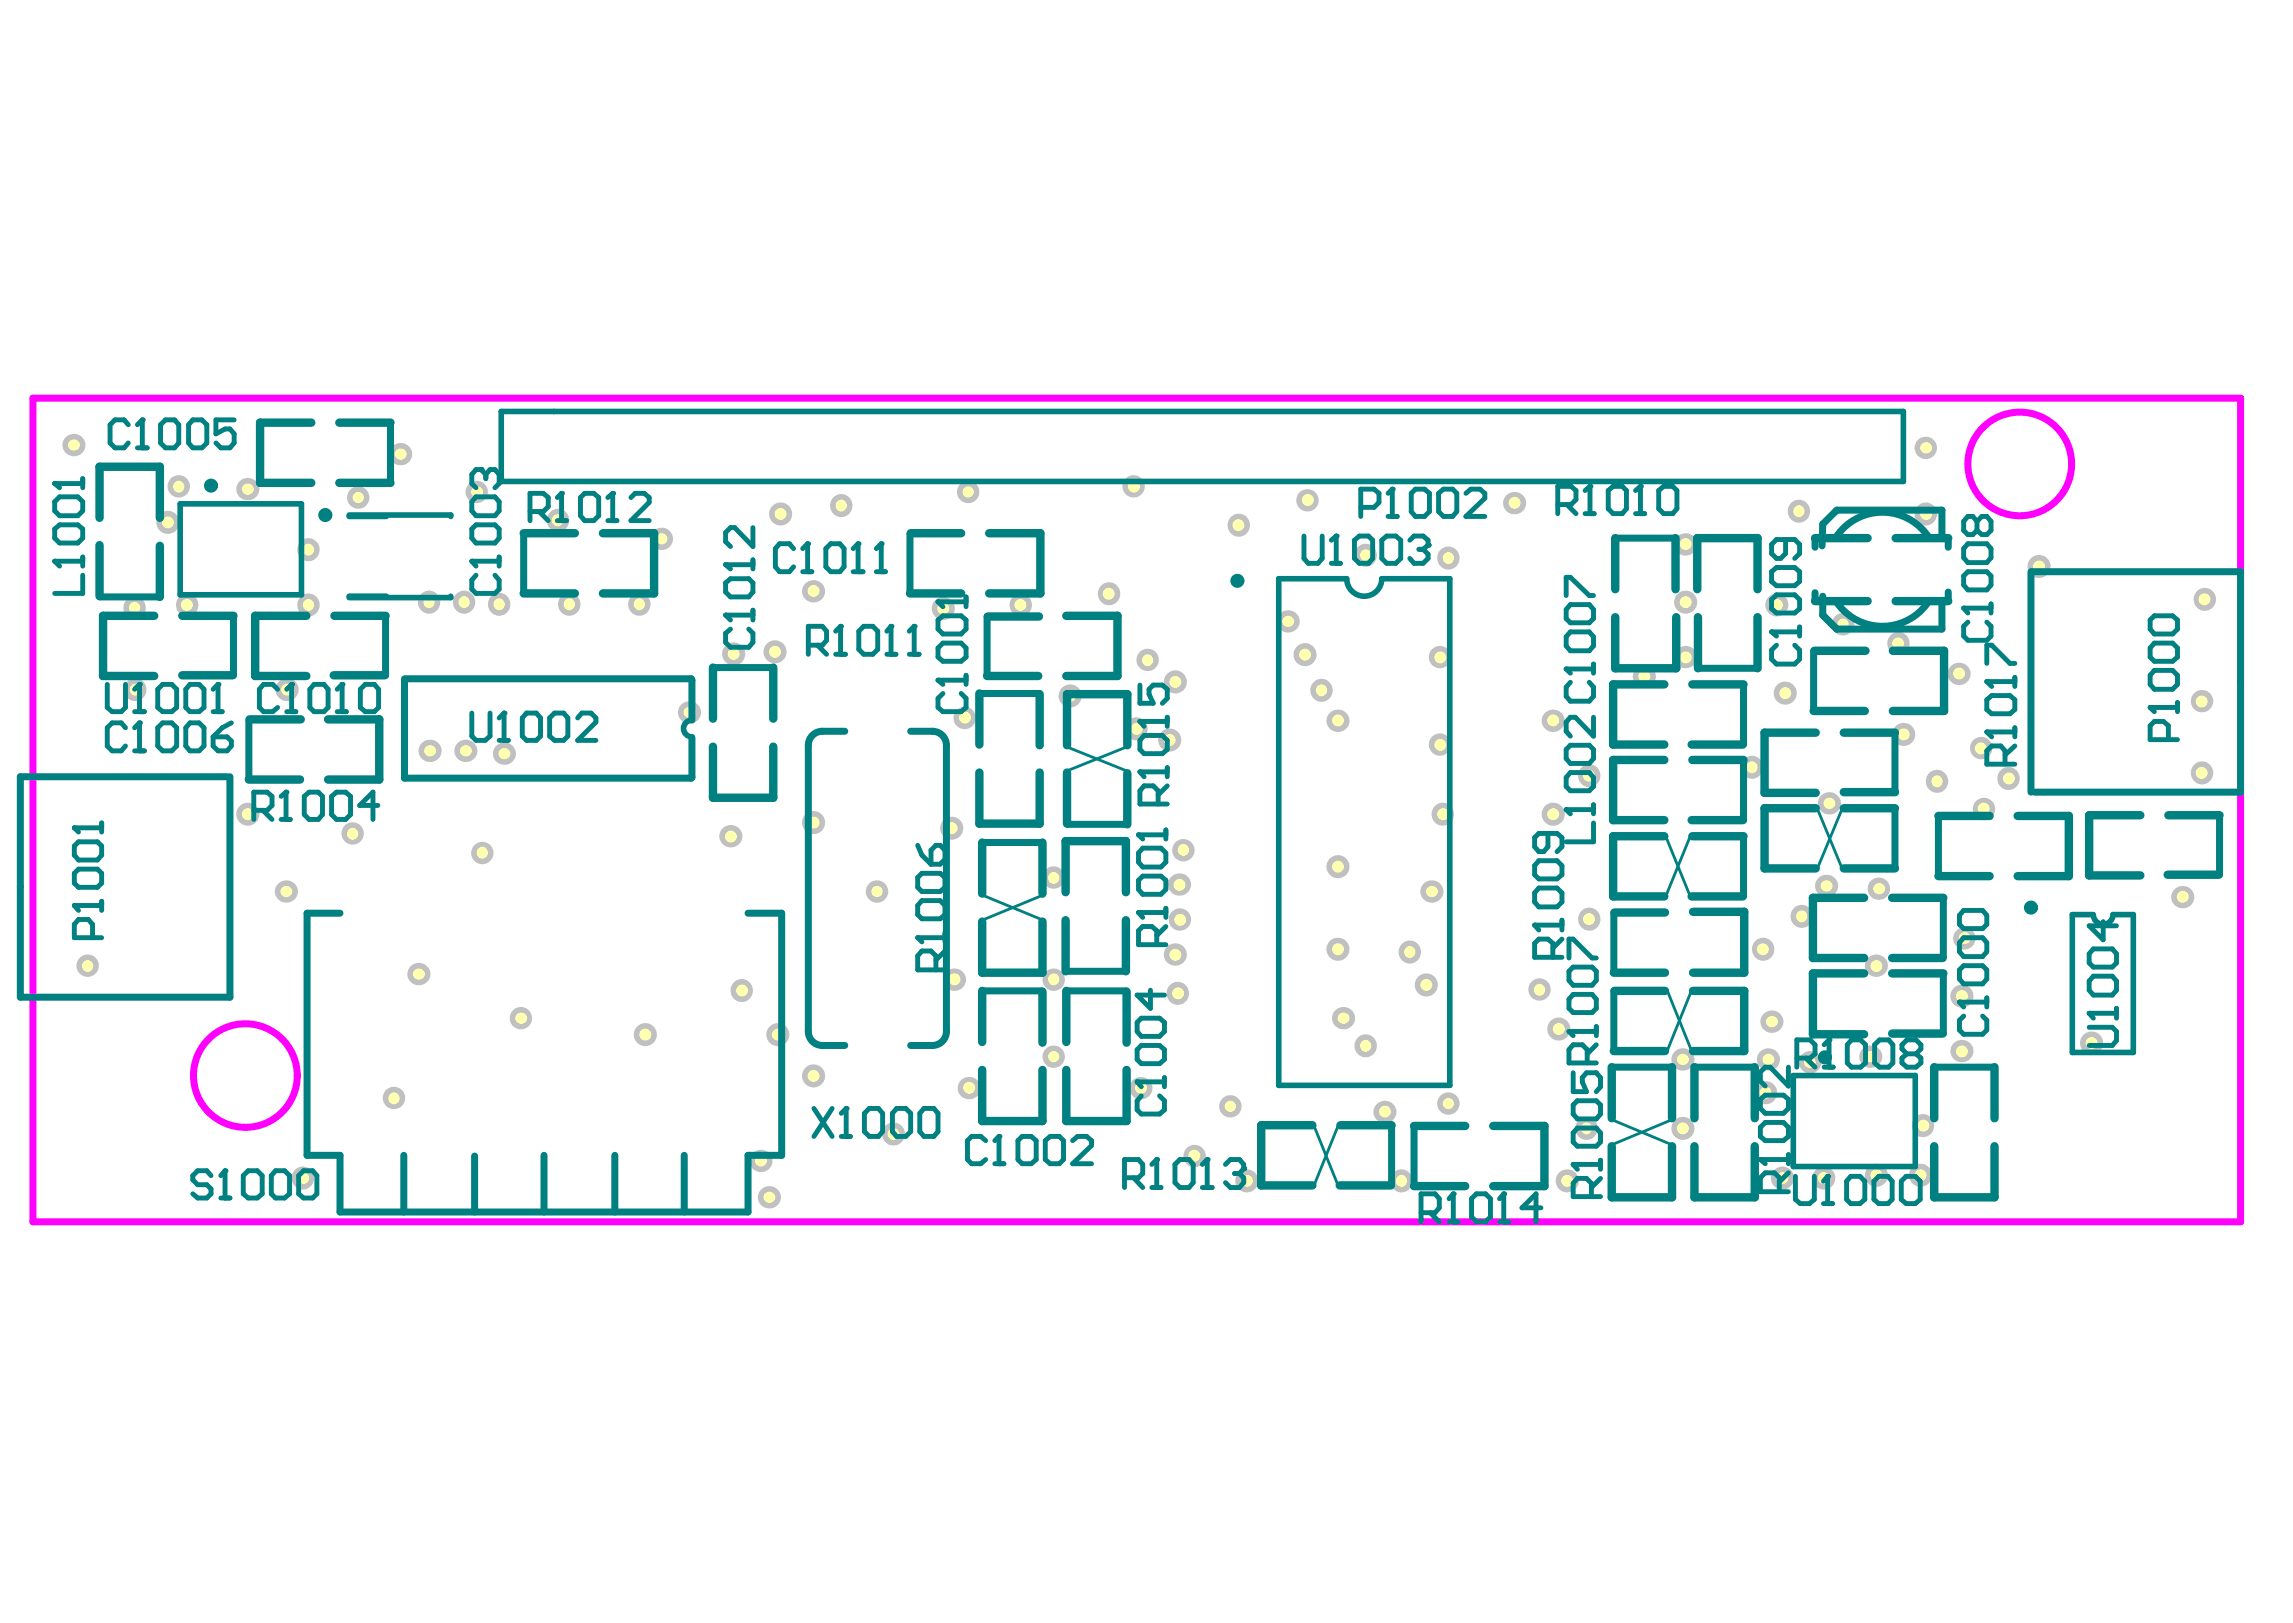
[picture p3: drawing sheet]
<svg xmlns="http://www.w3.org/2000/svg" width="840mm" height="594mm" viewBox="0 0 840 594" stroke-linecap="round" stroke-linejoin="round" font-family="sans-serif">
<circle cx="641.4" cy="280.9" r="4.2" fill="#c0c0c0"/>
<circle cx="641.4" cy="280.9" r="2.12" fill="#ffffb0"/>
<circle cx="662.8" cy="388.8" r="4.1" fill="#c0c0c0"/>
<circle cx="662.7" cy="388.8" r="2.12" fill="#ffffb0"/>
<circle cx="746.6" cy="207.3" r="4.2" fill="#c0c0c0"/>
<circle cx="746.6" cy="207.3" r="2.18" fill="#ffffb0"/>
<circle cx="717.4" cy="246.7" r="4.2" fill="#c0c0c0"/>
<circle cx="717.4" cy="246.5" r="2.18" fill="#ffffb0"/>
<circle cx="695.1" cy="235.5" r="4.2" fill="#c0c0c0"/>
<circle cx="695" cy="235.5" r="2.18" fill="#ffffb0"/>
<circle cx="725.4" cy="273.8" r="4.1" fill="#c0c0c0"/>
<circle cx="725.3" cy="273.9" r="2.18" fill="#ffffb0"/>
<circle cx="799.3" cy="328.4" r="4.2" fill="#c0c0c0"/>
<circle cx="799.2" cy="328.2" r="2.18" fill="#ffffb0"/>
<circle cx="765.9" cy="381.8" r="4.2" fill="#c0c0c0"/>
<circle cx="765.9" cy="381.8" r="2.18" fill="#ffffb0"/>
<circle cx="718.4" cy="364.6" r="4.2" fill="#c0c0c0"/>
<circle cx="718.4" cy="364.6" r="2.18" fill="#ffffb0"/>
<circle cx="719.3" cy="343.5" r="4.1" fill="#c0c0c0"/>
<circle cx="719.4" cy="343.4" r="2.18" fill="#ffffb0"/>
<circle cx="687.1" cy="353.5" r="4.2" fill="#c0c0c0"/>
<circle cx="687.1" cy="353.6" r="2.18" fill="#ffffb0"/>
<circle cx="659.7" cy="335.4" r="4.2" fill="#c0c0c0"/>
<circle cx="659.7" cy="335.4" r="2.12" fill="#ffffb0"/>
<circle cx="705.1" cy="188.1" r="4.2" fill="#c0c0c0"/>
<circle cx="705.3" cy="188.1" r="2.18" fill="#ffffb0"/>
<circle cx="674.9" cy="228.5" r="4.1" fill="#c0c0c0"/>
<circle cx="674.9" cy="228.5" r="2.05" fill="#ffffb0"/>
<circle cx="653.7" cy="253.7" r="4.2" fill="#c0c0c0"/>
<circle cx="653.7" cy="253.7" r="2.18" fill="#ffffb0"/>
<circle cx="726.5" cy="296.1" r="4.1" fill="#c0c0c0"/>
<circle cx="726.3" cy="296" r="2.18" fill="#ffffb0"/>
<circle cx="697.1" cy="268.8" r="4.2" fill="#c0c0c0"/>
<circle cx="697.1" cy="268.8" r="2.18" fill="#ffffb0"/>
<circle cx="430.4" cy="249.6" r="4.2" fill="#c0c0c0"/>
<circle cx="430.4" cy="249.6" r="2.18" fill="#ffffb0"/>
<circle cx="420.2" cy="241.5" r="4.1" fill="#c0c0c0"/>
<circle cx="420.2" cy="241.7" r="2.12" fill="#ffffb0"/>
<circle cx="688" cy="325.3" r="4.1" fill="#c0c0c0"/>
<circle cx="688.2" cy="325.3" r="2.12" fill="#ffffb0"/>
<circle cx="669.9" cy="294.1" r="4.2" fill="#c0c0c0"/>
<circle cx="669.9" cy="294.1" r="2.12" fill="#ffffb0"/>
<circle cx="735.4" cy="285" r="4.2" fill="#c0c0c0"/>
<circle cx="735.6" cy="285" r="2.18" fill="#ffffb0"/>
<circle cx="709.2" cy="286" r="4.2" fill="#c0c0c0"/>
<circle cx="709.2" cy="286" r="2.12" fill="#ffffb0"/>
<circle cx="647.6" cy="387.8" r="4.2" fill="#c0c0c0"/>
<circle cx="647.6" cy="387.8" r="2.12" fill="#ffffb0"/>
<circle cx="616.3" cy="387.8" r="4.2" fill="#c0c0c0"/>
<circle cx="616.3" cy="387.8" r="2.12" fill="#ffffb0"/>
<circle cx="687.1" cy="430.2" r="4.2" fill="#c0c0c0"/>
<circle cx="687.1" cy="430.2" r="2.18" fill="#ffffb0"/>
<circle cx="432" cy="323.8" r="4.2" fill="#c0c0c0"/>
<circle cx="431.9" cy="323.9" r="2.18" fill="#ffffb0"/>
<circle cx="432" cy="336.6" r="4.1" fill="#c0c0c0"/>
<circle cx="432.2" cy="336.7" r="2.18" fill="#ffffb0"/>
<circle cx="430.4" cy="349.4" r="4.2" fill="#c0c0c0"/>
<circle cx="430.4" cy="349.5" r="2.18" fill="#ffffb0"/>
<circle cx="157.6" cy="274.8" r="4.2" fill="#c0c0c0"/>
<circle cx="157.5" cy="274.8" r="2.12" fill="#ffffb0"/>
<circle cx="170.6" cy="274.8" r="4.2" fill="#c0c0c0"/>
<circle cx="170.6" cy="274.8" r="2.12" fill="#ffffb0"/>
<circle cx="184.8" cy="275.9" r="4.2" fill="#c0c0c0"/>
<circle cx="184.8" cy="275.9" r="2.12" fill="#ffffb0"/>
<circle cx="391.9" cy="254.7" r="4.2" fill="#c0c0c0"/>
<circle cx="391.9" cy="254.7" r="2.18" fill="#ffffb0"/>
<circle cx="433.3" cy="311.2" r="4.1" fill="#c0c0c0"/>
<circle cx="433.2" cy="311.1" r="2.12" fill="#ffffb0"/>
<circle cx="471.8" cy="227.5" r="4.2" fill="#c0c0c0"/>
<circle cx="471.8" cy="227.5" r="2.12" fill="#ffffb0"/>
<circle cx="477.9" cy="239.6" r="4.2" fill="#c0c0c0"/>
<circle cx="477.9" cy="239.6" r="2.18" fill="#ffffb0"/>
<circle cx="483.8" cy="252.7" r="4.2" fill="#c0c0c0"/>
<circle cx="483.8" cy="252.7" r="2.12" fill="#ffffb0"/>
<circle cx="500" cy="382.8" r="4.2" fill="#c0c0c0"/>
<circle cx="500" cy="382.8" r="2.12" fill="#ffffb0"/>
<circle cx="437.4" cy="423.2" r="4.1" fill="#c0c0c0"/>
<circle cx="437.3" cy="423" r="2.18" fill="#ffffb0"/>
<circle cx="563.7" cy="362.2" r="4.1" fill="#c0c0c0"/>
<circle cx="563.7" cy="362.3" r="2.12" fill="#ffffb0"/>
<circle cx="616.2" cy="413" r="4.2" fill="#c0c0c0"/>
<circle cx="616.2" cy="413" r="2.18" fill="#ffffb0"/>
<circle cx="685.1" cy="386.8" r="4.2" fill="#c0c0c0"/>
<circle cx="685.1" cy="386.8" r="2.12" fill="#ffffb0"/>
<circle cx="648.9" cy="374" r="4.2" fill="#c0c0c0"/>
<circle cx="648.9" cy="374" r="2.12" fill="#ffffb0"/>
<circle cx="527.3" cy="272.5" r="4.1" fill="#c0c0c0"/>
<circle cx="527.4" cy="272.7" r="2.18" fill="#ffffb0"/>
<circle cx="283.8" cy="238.6" r="4.2" fill="#c0c0c0"/>
<circle cx="283.8" cy="238.6" r="2.18" fill="#ffffb0"/>
<circle cx="530.3" cy="204.3" r="4.2" fill="#c0c0c0"/>
<circle cx="530.3" cy="204.3" r="2.12" fill="#ffffb0"/>
<circle cx="568.8" cy="263.8" r="4.2" fill="#c0c0c0"/>
<circle cx="568.7" cy="263.7" r="2.18" fill="#ffffb0"/>
<circle cx="568.7" cy="298" r="4.2" fill="#c0c0c0"/>
<circle cx="568.7" cy="298" r="2.18" fill="#ffffb0"/>
<circle cx="581.9" cy="283.9" r="4.2" fill="#c0c0c0"/>
<circle cx="581.8" cy="283.9" r="2.18" fill="#ffffb0"/>
<circle cx="617.3" cy="240.5" r="4.2" fill="#c0c0c0"/>
<circle cx="617.2" cy="240.6" r="2.18" fill="#ffffb0"/>
<circle cx="617.2" cy="220.4" r="4.2" fill="#c0c0c0"/>
<circle cx="617.2" cy="220.4" r="2.18" fill="#ffffb0"/>
<circle cx="705.2" cy="163.9" r="4.1" fill="#c0c0c0"/>
<circle cx="705.4" cy="163.9" r="2.12" fill="#ffffb0"/>
<circle cx="658.6" cy="187.1" r="4.2" fill="#c0c0c0"/>
<circle cx="658.6" cy="187.1" r="2.12" fill="#ffffb0"/>
<circle cx="650.6" cy="221.4" r="4.2" fill="#c0c0c0"/>
<circle cx="650.6" cy="221.4" r="2.18" fill="#ffffb0"/>
<circle cx="617.3" cy="199.3" r="4.2" fill="#c0c0c0"/>
<circle cx="617.2" cy="199.2" r="2.18" fill="#ffffb0"/>
<circle cx="528.2" cy="298" r="4.2" fill="#c0c0c0"/>
<circle cx="528.4" cy="298" r="2.18" fill="#ffffb0"/>
<circle cx="527.3" cy="240.5" r="4.1" fill="#c0c0c0"/>
<circle cx="527.4" cy="240.6" r="2.18" fill="#ffffb0"/>
<circle cx="554.7" cy="184.2" r="4.2" fill="#c0c0c0"/>
<circle cx="554.6" cy="184" r="2.18" fill="#ffffb0"/>
<circle cx="668.9" cy="324.3" r="4.2" fill="#c0c0c0"/>
<circle cx="668.9" cy="324.3" r="2.12" fill="#ffffb0"/>
<circle cx="524.4" cy="326.3" r="4.2" fill="#c0c0c0"/>
<circle cx="524.4" cy="326.3" r="2.12" fill="#ffffb0"/>
<circle cx="278.7" cy="424.9" r="4.2" fill="#c0c0c0"/>
<circle cx="278.7" cy="424.9" r="2.12" fill="#ffffb0"/>
<circle cx="284.8" cy="378.7" r="4.2" fill="#c0c0c0"/>
<circle cx="284.8" cy="378.7" r="2.18" fill="#ffffb0"/>
<circle cx="581.9" cy="336.4" r="4.2" fill="#c0c0c0"/>
<circle cx="581.8" cy="336.4" r="2.18" fill="#ffffb0"/>
<circle cx="428.3" cy="270.9" r="4.2" fill="#c0c0c0"/>
<circle cx="428.3" cy="270.9" r="2.18" fill="#ffffb0"/>
<circle cx="417.8" cy="398.3" r="4.2" fill="#c0c0c0"/>
<circle cx="417.8" cy="398.2" r="2.18" fill="#ffffb0"/>
<circle cx="355" cy="398.3" r="4.2" fill="#c0c0c0"/>
<circle cx="354.9" cy="398.2" r="2.18" fill="#ffffb0"/>
<circle cx="353.2" cy="262.8" r="4.1" fill="#c0c0c0"/>
<circle cx="353.4" cy="262.7" r="2.18" fill="#ffffb0"/>
<circle cx="345.4" cy="222.7" r="4.2" fill="#c0c0c0"/>
<circle cx="345.4" cy="222.7" r="2.18" fill="#ffffb0"/>
<circle cx="268.6" cy="239.4" r="4.2" fill="#c0c0c0"/>
<circle cx="268.6" cy="239.4" r="2.18" fill="#ffffb0"/>
<circle cx="234.1" cy="221.2" r="4.2" fill="#c0c0c0"/>
<circle cx="234" cy="221.2" r="2.12" fill="#ffffb0"/>
<circle cx="208.4" cy="221.2" r="4.2" fill="#c0c0c0"/>
<circle cx="208.4" cy="221.2" r="2.12" fill="#ffffb0"/>
<circle cx="204.3" cy="190.4" r="4.2" fill="#c0c0c0"/>
<circle cx="204.2" cy="190.4" r="2.18" fill="#ffffb0"/>
<circle cx="182.7" cy="221.2" r="4.2" fill="#c0c0c0"/>
<circle cx="182.7" cy="221.2" r="2.12" fill="#ffffb0"/>
<circle cx="157" cy="220.4" r="4.2" fill="#c0c0c0"/>
<circle cx="157" cy="220.4" r="2.12" fill="#ffffb0"/>
<circle cx="169.9" cy="220.4" r="4.2" fill="#c0c0c0"/>
<circle cx="169.9" cy="220.4" r="2.12" fill="#ffffb0"/>
<circle cx="146.8" cy="166.2" r="4.2" fill="#c0c0c0"/>
<circle cx="146.8" cy="166.2" r="2.12" fill="#ffffb0"/>
<circle cx="49.5" cy="252.4" r="4.2" fill="#c0c0c0"/>
<circle cx="49.5" cy="252.4" r="2.12" fill="#ffffb0"/>
<circle cx="105.1" cy="252.4" r="4.2" fill="#c0c0c0"/>
<circle cx="105.1" cy="252.4" r="2.18" fill="#ffffb0"/>
<circle cx="602.2" cy="247.7" r="4.2" fill="#c0c0c0"/>
<circle cx="602.1" cy="247.6" r="2.18" fill="#ffffb0"/>
<circle cx="104.9" cy="326.3" r="4.2" fill="#c0c0c0"/>
<circle cx="104.9" cy="326.3" r="2.12" fill="#ffffb0"/>
<circle cx="90.7" cy="298" r="4.2" fill="#c0c0c0"/>
<circle cx="90.7" cy="298" r="2.18" fill="#ffffb0"/>
<circle cx="522.3" cy="360.5" r="4.2" fill="#c0c0c0"/>
<circle cx="522.3" cy="360.5" r="2.18" fill="#ffffb0"/>
<circle cx="516.2" cy="348.5" r="4.2" fill="#c0c0c0"/>
<circle cx="516.2" cy="348.5" r="2.12" fill="#ffffb0"/>
<circle cx="507.2" cy="407" r="4.2" fill="#c0c0c0"/>
<circle cx="507.1" cy="406.9" r="2.18" fill="#ffffb0"/>
<circle cx="530.3" cy="403.9" r="4.1" fill="#c0c0c0"/>
<circle cx="530.3" cy="403.9" r="2.05" fill="#ffffb0"/>
<circle cx="570.8" cy="376.7" r="4.2" fill="#c0c0c0"/>
<circle cx="570.8" cy="376.7" r="2.18" fill="#ffffb0"/>
<circle cx="129.1" cy="305.1" r="4.1" fill="#c0c0c0"/>
<circle cx="129.1" cy="305.2" r="2.12" fill="#ffffb0"/>
<circle cx="580.9" cy="413" r="4.2" fill="#c0c0c0"/>
<circle cx="580.9" cy="413" r="2.12" fill="#ffffb0"/>
<circle cx="513.1" cy="432.2" r="4.2" fill="#c0c0c0"/>
<circle cx="513.1" cy="432.2" r="2.12" fill="#ffffb0"/>
<circle cx="573.9" cy="432.2" r="4.2" fill="#c0c0c0"/>
<circle cx="573.9" cy="432.2" r="2.18" fill="#ffffb0"/>
<circle cx="704.1" cy="412" r="4.2" fill="#c0c0c0"/>
<circle cx="704.3" cy="412" r="2.18" fill="#ffffb0"/>
<circle cx="703.2" cy="430.2" r="4.2" fill="#c0c0c0"/>
<circle cx="703.2" cy="430.2" r="2.18" fill="#ffffb0"/>
<circle cx="667.8" cy="431.2" r="4.2" fill="#c0c0c0"/>
<circle cx="667.8" cy="431.2" r="2.18" fill="#ffffb0"/>
<circle cx="652.7" cy="431.2" r="4.2" fill="#c0c0c0"/>
<circle cx="652.7" cy="431.2" r="2.18" fill="#ffffb0"/>
<circle cx="646.6" cy="400" r="4.2" fill="#c0c0c0"/>
<circle cx="646.5" cy="400" r="2.18" fill="#ffffb0"/>
<circle cx="456.5" cy="432.2" r="4.2" fill="#c0c0c0"/>
<circle cx="456.5" cy="432.2" r="2.18" fill="#ffffb0"/>
<circle cx="492" cy="372.7" r="4.2" fill="#c0c0c0"/>
<circle cx="492" cy="372.7" r="2.12" fill="#ffffb0"/>
<circle cx="431.2" cy="363.6" r="4.2" fill="#c0c0c0"/>
<circle cx="431.4" cy="363.6" r="2.18" fill="#ffffb0"/>
<circle cx="450.5" cy="405" r="4.1" fill="#c0c0c0"/>
<circle cx="450.5" cy="405" r="2.05" fill="#ffffb0"/>
<circle cx="453.5" cy="192.2" r="4.2" fill="#c0c0c0"/>
<circle cx="453.5" cy="192.2" r="2.18" fill="#ffffb0"/>
<circle cx="500" cy="203.3" r="4.2" fill="#c0c0c0"/>
<circle cx="500" cy="203.3" r="2.12" fill="#ffffb0"/>
<circle cx="478.8" cy="183.1" r="4.1" fill="#c0c0c0"/>
<circle cx="478.9" cy="183" r="2.18" fill="#ffffb0"/>
<circle cx="415.1" cy="178" r="4.1" fill="#c0c0c0"/>
<circle cx="415.2" cy="178.1" r="2.18" fill="#ffffb0"/>
<circle cx="373.7" cy="221.4" r="4.2" fill="#c0c0c0"/>
<circle cx="373.6" cy="221.4" r="2.18" fill="#ffffb0"/>
<circle cx="308" cy="185.1" r="4.2" fill="#c0c0c0"/>
<circle cx="308" cy="185.1" r="2.12" fill="#ffffb0"/>
<circle cx="354.5" cy="180.1" r="4.1" fill="#c0c0c0"/>
<circle cx="354.5" cy="180.1" r="2.05" fill="#ffffb0"/>
<circle cx="406" cy="217.3" r="4.2" fill="#c0c0c0"/>
<circle cx="406" cy="217.3" r="2.18" fill="#ffffb0"/>
<circle cx="285.8" cy="188.1" r="4.2" fill="#c0c0c0"/>
<circle cx="285.8" cy="188.1" r="2.18" fill="#ffffb0"/>
<circle cx="298" cy="216.4" r="4.2" fill="#c0c0c0"/>
<circle cx="297.9" cy="216.3" r="2.18" fill="#ffffb0"/>
<circle cx="297.9" cy="301.1" r="4.2" fill="#c0c0c0"/>
<circle cx="297.9" cy="301.1" r="2.18" fill="#ffffb0"/>
<circle cx="252.5" cy="260.8" r="4.2" fill="#c0c0c0"/>
<circle cx="252.5" cy="260.8" r="2.12" fill="#ffffb0"/>
<circle cx="267.7" cy="306.1" r="4.2" fill="#c0c0c0"/>
<circle cx="267.6" cy="306.2" r="2.18" fill="#ffffb0"/>
<circle cx="348.5" cy="303.1" r="4.2" fill="#c0c0c0"/>
<circle cx="348.5" cy="303.1" r="2.18" fill="#ffffb0"/>
<circle cx="385.8" cy="321.2" r="4.1" fill="#c0c0c0"/>
<circle cx="385.8" cy="321.3" r="2.12" fill="#ffffb0"/>
<circle cx="385.8" cy="358.6" r="4.1" fill="#c0c0c0"/>
<circle cx="385.8" cy="358.5" r="2.12" fill="#ffffb0"/>
<circle cx="385.8" cy="386.8" r="4.1" fill="#c0c0c0"/>
<circle cx="385.8" cy="386.8" r="2.05" fill="#ffffb0"/>
<circle cx="297.9" cy="393.8" r="4.2" fill="#c0c0c0"/>
<circle cx="297.9" cy="393.8" r="2.18" fill="#ffffb0"/>
<circle cx="327.2" cy="415.1" r="4.2" fill="#c0c0c0"/>
<circle cx="327.2" cy="415.1" r="2.18" fill="#ffffb0"/>
<circle cx="349.6" cy="358.6" r="4.2" fill="#c0c0c0"/>
<circle cx="349.5" cy="358.5" r="2.18" fill="#ffffb0"/>
<circle cx="321.1" cy="326.3" r="4.1" fill="#c0c0c0"/>
<circle cx="321.1" cy="326.3" r="2.05" fill="#ffffb0"/>
<circle cx="271.5" cy="362.6" r="4.2" fill="#c0c0c0"/>
<circle cx="271.7" cy="362.6" r="2.18" fill="#ffffb0"/>
<circle cx="236.3" cy="378.7" r="4.2" fill="#c0c0c0"/>
<circle cx="236.3" cy="378.7" r="2.18" fill="#ffffb0"/>
<circle cx="153.4" cy="356.6" r="4.2" fill="#c0c0c0"/>
<circle cx="153.4" cy="356.6" r="2.12" fill="#ffffb0"/>
<circle cx="190.7" cy="372.7" r="4.1" fill="#c0c0c0"/>
<circle cx="190.9" cy="372.7" r="2.12" fill="#ffffb0"/>
<circle cx="176.6" cy="312.2" r="4.1" fill="#c0c0c0"/>
<circle cx="176.5" cy="312.1" r="2.12" fill="#ffffb0"/>
<circle cx="112.9" cy="221.4" r="4.2" fill="#c0c0c0"/>
<circle cx="112.9" cy="221.4" r="2.12" fill="#ffffb0"/>
<circle cx="112.9" cy="201.2" r="4.2" fill="#c0c0c0"/>
<circle cx="112.9" cy="201.2" r="2.12" fill="#ffffb0"/>
<circle cx="90.8" cy="179" r="4.2" fill="#c0c0c0"/>
<circle cx="90.8" cy="179" r="2.12" fill="#ffffb0"/>
<circle cx="131.2" cy="182.1" r="4.1" fill="#c0c0c0"/>
<circle cx="131.2" cy="182.1" r="2.05" fill="#ffffb0"/>
<circle cx="174.6" cy="180.1" r="4.1" fill="#c0c0c0"/>
<circle cx="174.7" cy="180.1" r="2.12" fill="#ffffb0"/>
<circle cx="242.3" cy="197.2" r="4.1" fill="#c0c0c0"/>
<circle cx="242.3" cy="197.2" r="2.05" fill="#ffffb0"/>
<circle cx="68.5" cy="221.4" r="4.2" fill="#c0c0c0"/>
<circle cx="68.4" cy="221.4" r="2.18" fill="#ffffb0"/>
<circle cx="49.2" cy="222.5" r="4.2" fill="#c0c0c0"/>
<circle cx="49.2" cy="222.5" r="2.12" fill="#ffffb0"/>
<circle cx="65.5" cy="178" r="4.1" fill="#c0c0c0"/>
<circle cx="65.4" cy="178.1" r="2.12" fill="#ffffb0"/>
<circle cx="32.1" cy="353.5" r="4.1" fill="#c0c0c0"/>
<circle cx="32" cy="353.6" r="2.12" fill="#ffffb0"/>
<circle cx="645.5" cy="347.5" r="4.2" fill="#c0c0c0"/>
<circle cx="645.5" cy="347.5" r="2.18" fill="#ffffb0"/>
<circle cx="806.2" cy="282.9" r="4.2" fill="#c0c0c0"/>
<circle cx="806.2" cy="282.9" r="2.18" fill="#ffffb0"/>
<circle cx="718.4" cy="384.7" r="4.2" fill="#c0c0c0"/>
<circle cx="718.4" cy="384.9" r="2.18" fill="#ffffb0"/>
<circle cx="807.3" cy="219.4" r="4.2" fill="#c0c0c0"/>
<circle cx="807.2" cy="219.4" r="2.18" fill="#ffffb0"/>
<circle cx="806.3" cy="256.7" r="4.1" fill="#c0c0c0"/>
<circle cx="806.2" cy="256.8" r="2.18" fill="#ffffb0"/>
<circle cx="416.1" cy="266.8" r="4.2" fill="#c0c0c0"/>
<circle cx="416.2" cy="266.8" r="2.18" fill="#ffffb0"/>
<circle cx="281.8" cy="438.3" r="4.2" fill="#c0c0c0"/>
<circle cx="281.8" cy="438.3" r="2.12" fill="#ffffb0"/>
<circle cx="144.3" cy="401.9" r="4.1" fill="#c0c0c0"/>
<circle cx="144.2" cy="402" r="2.12" fill="#ffffb0"/>
<circle cx="27.1" cy="162.9" r="4.2" fill="#c0c0c0"/>
<circle cx="27.1" cy="162.9" r="2.12" fill="#ffffb0"/>
<circle cx="110.8" cy="431.2" r="4.2" fill="#c0c0c0"/>
<circle cx="111" cy="431.2" r="2.18" fill="#ffffb0"/>
<circle cx="61.5" cy="191.2" r="4.2" fill="#c0c0c0"/>
<circle cx="61.5" cy="191.2" r="2.18" fill="#ffffb0"/>
<circle cx="490" cy="263.8" r="4.2" fill="#c0c0c0"/>
<circle cx="489.9" cy="263.7" r="2.18" fill="#ffffb0"/>
<circle cx="489.9" cy="317.2" r="4.2" fill="#c0c0c0"/>
<circle cx="489.9" cy="317.2" r="2.18" fill="#ffffb0"/>
<circle cx="489.9" cy="347.5" r="4.2" fill="#c0c0c0"/>
<circle cx="489.9" cy="347.5" r="2.18" fill="#ffffb0"/>
<g fill="none" stroke="#f0f" stroke-width="2.6">
<path d="M12.1 145.7h808.3v301.5h-808.3z"/>
<circle cx="739.6" cy="169.8" r="19"/>
<circle cx="89.9" cy="393.7" r="19"/>
</g>
<g fill="none" stroke="#008080" stroke-width="2.6">
<path d="M143 154.7v21.8M191.8 195.4v21.8M333.2 195.4v21.8M591.4 197h22.1M664.6 197v3.3M711.1 197v-10.3h-38.5l-5.2 5.2-.2 7.9M713.4 197v3.3M36.7 218.5h21.8M664.6 217v3M667.4 218.2v7l5.2 5.1h38.5v-10M713.4 216.7v3.3M743.7 209.3v80.7"/>
<path d="M743.9 209.3h76.5v80.7h-75.5M85.5 225.4v21.8M141.2 225.4v21.8M361.4 225.7v21.7M664.1 238.5v21.7M148.1 249.2v35.6h105l.3-.2v-14.6M148.1 248.5h105l.3 .5v14.6M261.1 244.4h22M358.6 253.8h21.8M621.7 244.6h21.9M638.4 250.5v21.8M91.1 263.6v21.7"/>
<path d="M296 272.8v104.8M301.1 267.7h8.2M333.5 267.7h7.9M346.5 272.8v104.8M638.4 278.2v22M693.9 268.2v21.8M83.2 284.3h-75.8v80.7h76.8v-80.7M693.9 295.8v22.1M709.8 298.9v21.8M812.7 298.4v21.8M359.6 308.4h22.1M391 301.7h21.8"/>
<path d="M638.4 306.1v21.8M124.5 334.3h-12.1v88.6h12.1v20.7h149.4v-20.7h12.3v-88.6h-12.3M590.9 334v22M711.6 328.6v21.8M390.4 355.5h21.9M711.6 356.3v22M359.6 362.7h21.9M390.4 362.7h21.9M590.9 362.7v22M301.1 382.7h8.2M333.5 382.7h7.9M590.2 390.6h21.8"/>
<path d="M620.4 390.6h21.9M708.2 390.6h22.1M509.6 411.9v21.8M517.8 412.1v22.1M147.9 422.9v20.7M173.8 423.2v20.4M199.2 422.9v20.7M225.1 422.9v20.7M250.5 422.9v20.7"/>
</g>
<path d="M183.5 150.6h513.4v25.6h-513.4zM66 184.4h44.4v33.3h-44.4zM127.8 188.5h37.3v.5M127.8 189h13.6M127.8 218.2h13.6M165.1 218.2v.5h-37.3M493.1 211.8h-24.9v185.5h62.7v-185.5h-24.9M766.3 334.8h-7.5v50.4h22.3v-50.4h-7.4M656.6 393.7h44.7v33.3h-44.7z" fill="none" stroke="#008080" stroke-width="2.1"/>
<g fill="none" stroke="#008080" stroke-width="3.1">
<path d="M114 154.7h-18.8v22h18.8M124.2 154.7h18.8M124.2 176.7h18.8M36.5 189.5v-18.7h22v18.7M36.5 199.5v18.7M58.5 199.8v18.7M191.8 195.2h18.7M220.8 195.2h18.7v22h-18.7M333.5 195.2h18.4M362.2 195.2h18.7v22h-18.7M591.4 197v18.7M613.5 197v18.7"/>
<path d="M664.6 197h19.3M694.1 197h19.3M191.8 217.2h18.7M333.2 217.2h18.7M621.5 215.7v-18.7h22.1v18.7M56.5 225.4h-18.8v22h18.8M66.7 225.4h18.8M112.2 225.4h-18.8v22h18.8M122.4 225.4h18.8M361.7 225.7h18.7M390.4 225.4h18.8v22h-18.8M591.4 225.9v18.7h22.4v-18.7"/>
<path d="M621.7 225.9v18.7M643.6 225.9v18.7M664.3 238.2h18.8M664.6 220h19.3M693.1 238.2h18.7v22h-18.7M694.1 220h19.3M66.7 247.2h18.5M122.2 247.2h18.7M261.1 244.4v18.7M283.1 244.4v18.7M358.6 253.8v18.7M361.4 247.4h18.8"/>
<path d="M380.7 254.1v18.7M609.4 250.5h-18.7v22h18.7M619.7 250.5h18.7M91.4 263.3h18.7M120.1 263.3h18.8v22h-18.8M261.1 273.3v18.7h22v-18.7M390.7 272.8v-18.7h22.1v18.7M609.4 278.2h-18.7v22h18.7M619.4 272.5h18.8M619.7 278.2h18.7M664.1 260.2h18.7M664.9 268.2h-18.8v22h18.8"/>
<path d="M675.1 268.2h18.8M91.1 285.3h18.8M358.6 282.8v18.7h22.1v-18.7M390.7 282.8v18.7M412.8 283v18.7M664.9 295.8h-18.8v22.1h18.8M675.1 295.8h18.8M675.1 290h18.8M709.8 298.7h18.7M738.8 298.7h18.7v22h-18.7M783.7 298.4h-18.7v22h18.7M794 298.4h18.7"/>
<path d="M359.6 308.4v18.7M381.7 308.4v18.7M609.4 306.1h-18.7v22h18.7M619.4 300.2h18.8M619.7 306.1h18.7M675.1 317.9h18.8M359.6 337.3v18.7h22.1v-18.7M390.2 326.6v-18.7h22.1v18.7M390.2 336.8v18.7M412.3 336.8v18.7M591.2 334h18.5M619.4 328.1h18.8"/>
<path d="M619.9 333.8h18.8v22.2h-18.8M682.6 328.6h-18.8v22.1h18.8M692.8 328.6h18.8M709.8 320.7h18.7M793.7 320.2h18.8M590.9 356h18.8M682.6 356.3h-18.8v22.3h18.8M692.8 356.3h18.8M692.8 350.7h18.5M359.6 362.7v18.7M381.7 363v18.7M390.4 362.7v18.7"/>
<path d="M412.5 363v18.7M591.2 362.7h18.5M619.9 362.7h18.8v22h-18.8M692.8 378.3h18.5M359.6 391.6v18.7h22.1v-18.7M390.4 391.6v18.7h22.1v-18.7M590.2 390.6v18.7M590.9 384.7h18.8M612.2 390.6v18.7M620.4 390.6v18.7M642.5 390.6v18.7M708.2 390.6v18.7"/>
<path d="M730.3 390.6v18.7M480.5 411.9h-18.7v22h18.7M490.8 411.9h18.8M517.8 412.1h18.7M546.8 412.1h18.7v22.1h-18.7M590.2 419.6v18.7h22v-18.7M620.4 419.6v18.7h22.1v-18.7M708.2 419.6v18.7h22.1v-18.7M490.6 433.9h18.7M517.8 434.2h18.7"/>
</g>
<g fill="none" stroke="#008080" stroke-width="1">
<path d="M390.4 273.3l22.4 9M412.8 273.3l-22.4 9M665.4 295.8l9.2 22.3M674.6 295.8l-9.2 22.3M609.9 306.1l9 22M618.9 306.1l-9 22M359.6 327.6l22.4 9.2M382 327.6l-22.4 9.2M610.4 362.4l9 22.3M619.4 362.4l-9 22.3M481.1 411.9l8.9 22.3M490 411.9l-8.9 22.3"/>
<path d="M590.2 409.8l22 9.3M612.2 409.8l-22 9.3"/>
</g>
<path d="M416.4 396h10M426.4 394.5v3.3M417.9 401.1l-1.5 1.8v3.3l1.5 1.6h6.7l1.8-1.6v-3.3l-1.8-1.8" fill="none" stroke="#008080" stroke-width="1.8"/>
<circle cx="416.4" cy="396" r=".9" fill="#008080"/>
<path d="M416.4 374.2l1.5-1.5h6.7l1.8 1.5v3.4l-1.8 1.8h-6.7l-1.5-1.8zM421.2 362.4v6.7l-4.8-4.9h10M416.4 396l1.5 1.8M416.4 384.2l1.5-1.5h6.7l1.8 1.5v3.6l-1.8 1.5h-6.7l-1.5-1.5zM532.1 437v10.2M520.3 443.9h5.2l1.5-1.8v-3.3l-1.5-1.8h-5.2v10.2M523.7 443.9l3.3 3.3M530.6 447.2h3.3" fill="none" stroke="#008080" stroke-width="1.8"/>
<circle cx="532.1" cy="437" r=".9" fill="#008080"/>
<path d="M532.1 437l-1.5 1.8M538.8 438.8l1.8-1.8h3.4l1.7 1.8v6.6l-1.7 1.8h-3.4l-1.8-1.8zM550.6 437v10.2M549.1 447.2h3.3" fill="none" stroke="#008080" stroke-width="1.8"/>
<circle cx="550.6" cy="437" r=".9" fill="#008080"/>
<path d="M574.5 377.6h10M584.5 375.8v3.3M581.2 389.1v-4.9l-1.8-1.8h-3.4l-1.5 1.8v4.9h10M584.5 382.4l-3.3 3.4M550.6 437l-1.5 1.8M564.2 442.1h-6.9l5.1-5.1v10.2" fill="none" stroke="#008080" stroke-width="1.8"/>
<circle cx="574.5" cy="377.6" r=".9" fill="#008080"/>
<path d="M574.5 350.7v-7h1.5l7 7h1.5M574.5 355.5l1.5-1.5h7l1.5 1.5v3.4l-1.5 1.8h-7l-1.5-1.8zM574.5 377.6l1.5 1.5M576 364h7l1.5 1.8v3.3l-1.5 1.5h-7l-1.5-1.5v-3.3zM657.9 387.3h4.9l1.8-1.5v-3.4l-1.8-1.8h-4.9v10M661.3 387.3l3.3 3.3M667.9 390.6h3.4M669.7 380.6v10" fill="none" stroke="#008080" stroke-width="1.8"/>
<circle cx="669.7" cy="380.6" r=".9" fill="#008080"/>
<path d="M669.7 380.6l-1.8 1.8M677.9 380.6h3.4l1.8 1.8v6.7l-1.8 1.5h-3.4l-1.5-1.5v-6.7zM686.4 382.4l1.8-1.8h3.4l1.5 1.8v6.7l-1.5 1.5h-3.4l-1.8-1.5zM698.2 385.8l-1.8-1.8v-1.6l1.8-1.8h3.4l1.8 1.8v1.6l-1.8 1.8M698.2 385.8l-1.8 1.5v1.8l1.8 1.5h3.4l1.8-1.5v-1.8l-1.8-1.5M698.2 385.8h3.4M298 405.7l6.7 10.3M304.7 405.7l-6.7 10.3M308 416h3.4M309.8 405.7v10.3" fill="none" stroke="#008080" stroke-width="1.8"/>
<circle cx="309.8" cy="405.7" r=".9" fill="#008080"/>
<path d="M309.8 405.7l-1.8 1.8M316.5 407.5l1.8-1.8h3.3l1.6 1.8v6.7l-1.6 1.8h-3.3l-1.8-1.8zM328.3 405.7h3.4l1.8 1.8v6.7l-1.8 1.8h-3.4l-1.5-1.8v-6.7zM338.3 405.7h3.6l1.6 1.8v6.7l-1.6 1.8h-3.6l-1.5-1.8v-6.7zM360.9 417.5l-1.8-1.5h-3.3l-1.6 1.5v6.9l1.6 1.6h3.3l1.8-1.6M365.8 416v10M364.3 426h3.3" fill="none" stroke="#008080" stroke-width="1.8"/>
<circle cx="365.8" cy="416" r=".9" fill="#008080"/>
<path d="M365.8 416l-1.5 1.5M372.7 417.5l1.6-1.5h3.3l1.8 1.5v6.9l-1.8 1.6h-3.3l-1.6-1.6zM382.7 417.5l1.8-1.5h3.4l1.5 1.5v6.9l-1.5 1.6h-3.4l-1.8-1.6zM392.8 417.5l1.8-1.5h3.3l1.8 1.5v1.8l-6.9 6.7h6.9M411.7 431.1h5.2l1.5-1.5v-3.4l-1.5-1.8h-5.2v10.3M415.1 431.1l3.3 3.6M421.8 434.7h3.3M423.6 424.4v10.3" fill="none" stroke="#008080" stroke-width="1.8"/>
<circle cx="423.6" cy="424.4" r=".9" fill="#008080"/>
<path d="M423.6 424.4l-1.8 1.8M430.2 426.2l1.8-1.8h3.4l1.5 1.8v6.7l-1.5 1.8h-3.4l-1.8-1.8zM440.2 434.7h3.6M442 424.4v10.3" fill="none" stroke="#008080" stroke-width="1.8"/>
<circle cx="442" cy="424.4" r=".9" fill="#008080"/>
<path d="M442 424.4l-1.8 1.8M448.7 426.2l1.8-1.8h3.3l1.6 1.8v1.6" fill="none" stroke="#008080" stroke-width="1.8"/>
<circle cx="455.4" cy="427.8" r=".9" fill="#008080"/>
<path d="M77.3 430.3l-1.6-1.8h-3.3l-1.8 1.8v1.6l1.8 1.8h3.3l1.6 1.5v1.8l-1.6 1.5h-3.3l-1.8-1.5M80.9 438.5h3.3M82.4 428.5v10M452.1 429.6h1.7M453.8 429.6l1.6 1.5v1.8l-1.6 1.8h-3.3l-1.8-1.8M455.4 427.8l-1.6 1.8" fill="none" stroke="#008080" stroke-width="1.8"/>
<circle cx="82.4" cy="428.5" r=".9" fill="#008080"/>
<path d="M82.4 428.5l-1.5 1.8M89.1 430.3l1.8-1.8h3.3l1.8 1.8v6.7l-1.8 1.5h-3.3l-1.8-1.5zM100.9 428.5h3.3l1.8 1.8v6.7l-1.8 1.5h-3.3l-1.6-1.5v-6.7zM109.4 430.3l1.8-1.8h3.3l1.5 1.8v6.7l-1.5 1.5h-3.3l-1.8-1.5zM576 426.2h10M582.7 438v-4.9l-1.8-1.8h-3.3l-1.6 1.8v4.9h10M586 431.3l-3.3 3.4M586 424.7v3.3" fill="none" stroke="#008080" stroke-width="1.8"/>
<circle cx="576" cy="426.2" r=".9" fill="#008080"/>
<path d="M576 392.7v6.9h4.9l-1.5-3.6v-1.5l1.5-1.8h3.6l1.5 1.8v3.3l-1.5 1.8M576 404.5l1.6-1.6h6.9l1.5 1.6v3.3l-1.5 1.8h-6.9l-1.6-1.8zM577.6 412.9h6.9l1.5 1.8v3.3l-1.5 1.6h-6.9l-1.6-1.6v-3.3zM576 426.2l1.6 1.8M657.4 430.6v8.4l1.8 1.6h3.3l1.8-1.6v-8.4M669.2 430.6v10M667.7 440.6h3.3" fill="none" stroke="#008080" stroke-width="1.8"/>
<circle cx="669.2" cy="430.6" r=".9" fill="#008080"/>
<path d="M644.6 424.4h10.2M651.5 436.2v-5.1l-1.8-1.8h-3.3l-1.8 1.8v5.1h10.2M654.8 429.3l-3.3 3.3M654.8 422.6v3.4M669.2 430.6l-1.5 1.8M677.7 430.6h3.3l1.8 1.8v6.6l-1.8 1.6h-3.3l-1.5-1.6v-6.6zM686.2 432.4l1.8-1.8h3.3l1.5 1.8v6.6l-1.5 1.6h-3.3l-1.8-1.6zM696.2 432.4l1.8-1.8h3.3l1.8 1.8v6.6l-1.8 1.6h-3.3l-1.8-1.6z" fill="none" stroke="#008080" stroke-width="1.8"/>
<circle cx="644.6" cy="424.4" r=".9" fill="#008080"/>
<path d="M561.9 338.6h10M571.9 336.8v3.6M568.6 350.4v-5.1l-1.8-1.6h-3.3l-1.6 1.6v5.1h10M571.9 343.7l-3.3 3.4M654.8 390.6v6.9l-6.6-6.9h-1.8l-1.8 1.8v3.3l1.8 1.8M644.6 412.6l1.8-1.7h6.6l1.8 1.7v3.4l-1.8 1.5h-6.6l-1.8-1.5zM644.6 402.4l1.8-1.5h6.6l1.8 1.5v3.3l-1.8 1.8h-6.6l-1.8-1.8zM644.6 424.4l1.8 1.6" fill="none" stroke="#008080" stroke-width="1.8"/>
<circle cx="561.9" cy="338.6" r=".9" fill="#008080"/>
<path d="M573.5 296.4h10M583.5 294.6v3.3M563.5 315.1h6.6l1.8 1.8v3.3l-1.8 1.5h-6.6l-1.6-1.5v-3.3zM566.8 305.1v4.8l-1.5 1.8h-1.8l-1.6-1.8v-3.3l1.6-1.5h6.6l1.8 1.5v3.3l-1.8 1.8M583.5 301.2v6.9h-10M561.9 338.6l1.6 1.8M563.5 325h6.6l1.8 1.8v3.4l-1.8 1.8h-6.6l-1.6-1.8v-3.4z" fill="none" stroke="#008080" stroke-width="1.8"/>
<circle cx="573.5" cy="296.4" r=".9" fill="#008080"/>
<path d="M573.5 244.9h10M575 249.7l-1.5 1.8v3.4l1.5 1.8h6.9l1.6-1.8v-3.4l-1.6-1.8M583.5 243.1v3.3M573.5 274.3l1.5-1.5h6.9l1.6 1.5v3.4l-1.6 1.8h-6.9l-1.5-1.8zM583.5 262.5v7l-6.7-7h-1.8l-1.5 1.8v3.4l1.5 1.8M573.5 296.4l1.5 1.5M575 282.8h6.9l1.6 1.8v3.3l-1.6 1.5h-6.9l-1.5-1.5v-3.3z" fill="none" stroke="#008080" stroke-width="1.8"/>
<circle cx="573.5" cy="244.9" r=".9" fill="#008080"/>
<path d="M582.2 178v10M570.4 184.7h4.9l1.8-1.8v-3.3l-1.8-1.6h-4.9v10M573.7 184.7l3.4 3.3M580.4 188h3.3M573.5 218v-6.7h1.5l6.9 6.7h1.6M575 231.3h6.9l1.6 1.8v3.3l-1.6 1.8h-6.9l-1.5-1.8v-3.3zM575 221.3h6.9l1.6 1.8v3.3l-1.6 1.6h-6.9l-1.5-1.6v-3.3zM573.5 244.9l1.5 1.5" fill="none" stroke="#008080" stroke-width="1.8"/>
<circle cx="582.2" cy="178" r=".9" fill="#008080"/>
<path d="M582.2 178l-1.8 1.6M588.9 179.6l1.8-1.6h3.3l1.5 1.6v6.6l-1.5 1.8h-3.3l-1.8-1.8zM600.7 178v10M598.9 188h3.3" fill="none" stroke="#008080" stroke-width="1.8"/>
<circle cx="600.7" cy="178" r=".9" fill="#008080"/>
<path d="M600.7 178l-1.8 1.6M607.4 179.6l1.8-1.6h3.3l1.5 1.6v6.6l-1.5 1.8h-3.3l-1.8-1.8zM648.7 231.3h10.3M650.5 236.2l-1.8 1.8v3.3l1.8 1.8h6.7l1.8-1.8v-3.3l-1.8-1.8M659 229.5v3.3" fill="none" stroke="#008080" stroke-width="1.8"/>
<circle cx="648.7" cy="231.3" r=".9" fill="#008080"/>
<path d="M653.8 197.5v5.1l-1.8 1.8h-1.5l-1.8-1.8v-3.3l1.8-1.8h6.7l1.8 1.8v3.3l-1.8 1.8M648.7 219.5l1.8-1.8h6.7l1.8 1.8v3.3l-1.8 1.6h-6.7l-1.8-1.6zM648.7 209.3l1.8-1.6h6.7l1.8 1.6v3.6l-1.8 1.5h-6.7l-1.8-1.5zM648.7 231.3l1.8 1.5M717.5 366.8h10M719 371.9l-1.5 1.6v3.5l1.5 1.6h7l1.5-1.6v-3.5l-1.5-1.6M727.5 365.3v3.3" fill="none" stroke="#008080" stroke-width="1.8"/>
<circle cx="717.5" cy="366.8" r=".9" fill="#008080"/>
<path d="M719 333.2h7l1.5 1.8v3.4l-1.5 1.5h-7l-1.5-1.5v-3.4zM717.5 355l1.5-1.5h7l1.5 1.5v3.3l-1.5 1.8h-7l-1.5-1.8zM719 343.2h7l1.5 1.8v3.4l-1.5 1.8h-7l-1.5-1.8v-3.4zM717.5 366.8l1.5 1.8M765 376h8.4l1.6 1.6v3.3l-1.6 1.8h-8.4M765 370.9h10M775 369.1v3.6" fill="none" stroke="#008080" stroke-width="1.8"/>
<circle cx="765" cy="370.9" r=".9" fill="#008080"/>
<path d="M727.5 267.9h10.3M734.2 279.7v-4.9l-1.6-1.7h-3.3l-1.8 1.7v4.9h10.3M737.8 273.1l-3.6 3.3M737.8 266.4v3.3M770.1 337.3v6.7l-5.1-5.1h10M766.5 357.3h6.9l1.6 1.8v3.3l-1.6 1.8h-6.9l-1.5-1.8v-3.3zM766.5 347.3h6.9l1.6 1.8v3.4l-1.6 1.5h-6.9l-1.5-1.5v-3.4zM765 370.9l1.5 1.8" fill="none" stroke="#008080" stroke-width="1.8"/>
<circle cx="727.5" cy="267.9" r=".9" fill="#008080"/>
<path d="M727.5 256.1l1.8-1.5h6.7l1.8 1.5v3.6l-1.8 1.6h-6.7l-1.8-1.6zM727.5 249.5h10.3M737.8 247.9v3.4M727.5 267.9l1.8 1.8" fill="none" stroke="#008080" stroke-width="1.8"/>
<circle cx="727.5" cy="249.5" r=".9" fill="#008080"/>
<path d="M727.5 249.5l1.8 1.8M727.5 242.8v-6.6h1.8l6.7 6.6h1.8M787.3 259h10M797.3 257.2v3.3M794 270.7v-5.1l-1.8-1.5h-3.4l-1.5 1.5v5.1h10" fill="none" stroke="#008080" stroke-width="1.8"/>
<circle cx="787.3" cy="259" r=".9" fill="#008080"/>
<path d="M719 222.6h10M720.6 227.7l-1.6 1.5v3.6l1.6 1.6h6.9l1.5-1.6v-3.6l-1.5-1.5M729 221.1v3.3M787.3 226.9l1.5-1.5h6.7l1.8 1.5v3.4l-1.8 1.8h-6.7l-1.5-1.8zM788.8 235.4h6.7l1.8 1.8v3.3l-1.8 1.6h-6.7l-1.5-1.6v-3.3zM787.3 259l1.5 1.5M788.8 245.4h6.7l1.8 1.8v3.3l-1.8 1.8h-6.7l-1.5-1.8v-3.3z" fill="none" stroke="#008080" stroke-width="1.8"/>
<circle cx="719" cy="222.6" r=".9" fill="#008080"/>
<path d="M720.6 199h6.9l1.5 1.8v3.3l-1.5 1.8h-6.9l-1.6-1.8v-3.3zM723.9 190.8l-1.5-1.8h-1.8l-1.6 1.8v3.4l1.6 1.5h1.8l1.5-1.5M723.9 190.8l1.8-1.8h1.8l1.5 1.8v3.4l-1.5 1.5h-1.8l-1.8-1.5M723.9 190.8v3.4M719 210.8l1.6-1.5h6.9l1.5 1.5v3.3l-1.5 1.8h-6.9l-1.6-1.8zM719 222.6l1.6 1.8M92.9 296.6h4.9l1.8-1.8v-3.3l-1.8-1.5h-4.9v9.9M96.3 296.6l3.3 3.3M102.9 299.9h3.4M104.7 290v9.9" fill="none" stroke="#008080" stroke-width="1.8"/>
<circle cx="104.7" cy="290" r=".9" fill="#008080"/>
<path d="M101.7 252.3l-1.8-1.8h-3.4l-1.5 1.8v6.7l1.5 1.5h3.4l1.8-1.5M106.8 250.5v10M105 260.5h3.3M104.7 290l-1.8 1.5M111.4 291.5l1.8-1.5h3.3l1.6 1.5v6.7l-1.6 1.7h-3.3l-1.8-1.7zM121.4 291.5l1.8-1.5h3.4l1.8 1.5v6.7l-1.8 1.7h-3.4l-1.8-1.7zM138.4 294.8h-6.7l4.9-4.8v9.9" fill="none" stroke="#008080" stroke-width="1.8"/>
<circle cx="106.8" cy="250.5" r=".9" fill="#008080"/>
<path d="M106.8 250.5l-1.8 1.8M115 250.5h3.6l1.5 1.8v6.7l-1.5 1.5h-3.6l-1.5-1.5v-6.7zM125.3 250.5v10M123.5 260.5h3.3" fill="none" stroke="#008080" stroke-width="1.8"/>
<circle cx="125.3" cy="250.5" r=".9" fill="#008080"/>
<path d="M125.3 250.5l-1.8 1.8M131.9 252.3l1.8-1.8h3.4l1.5 1.8v6.7l-1.5 1.5h-3.4l-1.8-1.5zM27.2 331.5h10M37.2 329.9v3.3M33.9 343.2v-4.8l-1.6-1.8h-3.5l-1.6 1.8v4.8h10" fill="none" stroke="#008080" stroke-width="1.8"/>
<circle cx="27.2" cy="331.5" r=".9" fill="#008080"/>
<path d="M27.2 319.7l1.6-1.6h6.9l1.5 1.6v3.6l-1.5 1.5h-6.9l-1.6-1.5zM27.2 309.7l1.6-1.6h6.9l1.5 1.6v3.3l-1.5 1.8h-6.9l-1.6-1.8zM27.2 303h10M37.2 301.2v3.4M27.2 331.5l1.6 1.7" fill="none" stroke="#008080" stroke-width="1.8"/>
<circle cx="27.2" cy="303" r=".9" fill="#008080"/>
<path d="M45.9 266.4l-1.5-1.8h-3.3l-1.8 1.8v6.7l1.8 1.7h3.3l1.5-1.7M49.3 274.8h3.6M51.1 264.6v10.2M27.2 303l1.6 1.6" fill="none" stroke="#008080" stroke-width="1.8"/>
<circle cx="51.1" cy="264.6" r=".9" fill="#008080"/>
<path d="M39.3 250.5v8.5l1.8 1.5h3.3l1.5-1.5v-8.5M51.1 250.5v10M49.3 260.5h3.6M51.1 264.6l-1.8 1.8M57.8 266.4l1.8-1.8h3.3l1.8 1.8v6.7l-1.8 1.7h-3.3l-1.8-1.7zM69.6 264.6h3.3l1.8 1.8v6.7l-1.8 1.7h-3.3l-1.6-1.7v-6.7zM78 269.7h5.2l1.5 1.6v1.8l-1.5 1.7h-3.4l-1.8-1.7zM84.7 264.6l-3.3 1.8-3.4 3.3" fill="none" stroke="#008080" stroke-width="1.8"/>
<circle cx="51.1" cy="250.5" r=".9" fill="#008080"/>
<path d="M51.1 250.5l-1.8 1.8M57.8 252.3l1.8-1.8h3.3l1.8 1.8v6.7l-1.8 1.5h-3.3l-1.8-1.5zM69.6 250.5h3.3l1.8 1.8v6.7l-1.8 1.5h-3.3l-1.6-1.5v-6.7zM79.8 250.5v10M78 260.5h3.4" fill="none" stroke="#008080" stroke-width="1.8"/>
<circle cx="79.8" cy="250.5" r=".9" fill="#008080"/>
<path d="M20 205.4h10.3M30.3 210.6v6.6h-10.3M30.3 203.9v3.3M79.8 250.5l-1.8 1.8" fill="none" stroke="#008080" stroke-width="1.8"/>
<circle cx="20" cy="205.4" r=".9" fill="#008080"/>
<path d="M20 177h10.3M30.3 175.2v3.3M20 193.6l1.8-1.5h6.7l1.8 1.5v3.4l-1.8 1.8h-6.7l-1.8-1.8zM20 183.7l1.8-1.8h6.7l1.8 1.8v3.3l-1.8 1.8h-6.7l-1.8-1.8zM20 205.4l1.8 1.8" fill="none" stroke="#008080" stroke-width="1.8"/>
<circle cx="20" cy="177" r=".9" fill="#008080"/>
<path d="M47 155.5l-1.6-1.8h-3.3l-1.8 1.8v6.6l1.8 1.8h3.3l1.6-1.8M52.1 153.7v10.2M20 177l1.8 1.5M50.3 163.9h3.6" fill="none" stroke="#008080" stroke-width="1.8"/>
<circle cx="52.1" cy="153.7" r=".9" fill="#008080"/>
<path d="M52.1 153.7l-1.8 1.8M58.8 155.5l1.8-1.8h3.3l1.6 1.8v6.6l-1.6 1.8h-3.3l-1.8-1.8zM70.6 153.7h3.3l1.8 1.8v6.6l-1.8 1.8h-3.3l-1.5-1.8v-6.6zM85.7 153.7h-6.6v5.1l3.3-1.8h1.8l1.5 1.8v3.3l-1.5 1.8h-3.3l-1.8-1.8M172.8 261v8.5l1.5 1.5h3.3l1.8-1.5v-8.5M182.8 271h3.3M184.6 261v10" fill="none" stroke="#008080" stroke-width="1.8"/>
<circle cx="184.6" cy="261" r=".9" fill="#008080"/>
<path d="M172.8 205.4h10M174.3 210.6l-1.5 1.7v3.4l1.5 1.5h6.9l1.6-1.5v-3.4l-1.6-1.7M182.8 203.9v3.3M184.6 261l-1.8 1.8M192.8 261h3.6l1.5 1.8v6.7l-1.5 1.5h-3.6l-1.6-1.5v-6.7zM201.3 262.8l1.8-1.8h3.3l1.5 1.8v6.7l-1.5 1.5h-3.3l-1.8-1.5zM211.5 262.8l1.6-1.8h3.3l1.8 1.8v1.5l-6.7 6.7h6.7" fill="none" stroke="#008080" stroke-width="1.8"/>
<circle cx="172.8" cy="205.4" r=".9" fill="#008080"/>
<path d="M176.1 171.9h-1.8l-1.5 1.8v3.3l1.5 1.5M172.8 193.6l1.5-1.5h6.9l1.6 1.5v3.4l-1.6 1.8h-6.9l-1.5-1.8zM174.3 181.9h6.9l1.6 1.8v3.3l-1.6 1.8h-6.9l-1.5-1.8v-3.3zM172.8 205.4l1.5 1.8" fill="none" stroke="#008080" stroke-width="1.8"/>
<circle cx="176.1" cy="171.9" r=".9" fill="#008080"/>
<path d="M176.1 171.9l1.8 1.8M177.9 173.7v1.5M177.9 173.7l1.5-1.8h1.8l1.6 1.8v3.3l-1.6 1.5M296 236.2h5.1l1.6-1.8v-3.4l-1.6-1.8h-5.1v10.3M299.3 236.2l3.4 3.3M306 239.5h3.6M307.8 229.2v10.3" fill="none" stroke="#008080" stroke-width="1.8"/>
<circle cx="307.8" cy="229.2" r=".9" fill="#008080"/>
<path d="M307.8 229.2l-1.8 1.8M314.5 231l1.8-1.8h3.3l1.8 1.8v6.7l-1.8 1.8h-3.3l-1.8-1.8zM324.7 239.5h3.4M326.3 229.2v10.3" fill="none" stroke="#008080" stroke-width="1.8"/>
<circle cx="326.3" cy="229.2" r=".9" fill="#008080"/>
<path d="M326.3 229.2l-1.6 1.8M332.9 239.5h3.6M334.7 229.2v10.3" fill="none" stroke="#008080" stroke-width="1.8"/>
<circle cx="334.7" cy="229.2" r=".9" fill="#008080"/>
<path d="M295.7 199v10.3M290.6 200.8l-1.6-1.8h-3.5l-1.6 1.8v6.7l1.6 1.8h3.5l1.6-1.8M293.9 209.3h3.4M334.7 229.2l-1.8 1.8" fill="none" stroke="#008080" stroke-width="1.8"/>
<circle cx="295.7" cy="199" r=".9" fill="#008080"/>
<path d="M295.7 199l-1.8 1.8M314.2 199v10.3M302.4 200.8l1.8-1.8h3.3l1.6 1.8v6.7l-1.6 1.8h-3.3l-1.8-1.8zM312.4 209.3h3.6" fill="none" stroke="#008080" stroke-width="1.8"/>
<circle cx="314.2" cy="199" r=".9" fill="#008080"/>
<path d="M314.2 199l-1.8 1.8M322.7 199v10.3M320.9 209.3h3.3" fill="none" stroke="#008080" stroke-width="1.8"/>
<circle cx="322.7" cy="199" r=".9" fill="#008080"/>
<path d="M194.1 187.2h4.8l1.8-1.8v-3.3l-1.8-1.5h-4.8v10M197.4 187.2l3.3 3.4M204.1 190.6h3.3M205.6 180.6v10M322.7 199l-1.8 1.8" fill="none" stroke="#008080" stroke-width="1.8"/>
<circle cx="205.6" cy="180.6" r=".9" fill="#008080"/>
<path d="M205.6 180.6l-1.5 1.5M212.5 182.1l1.6-1.5h3.3l1.8 1.5v6.7l-1.8 1.8h-3.3l-1.6-1.8zM222.6 190.6h3.3M224.4 180.6v10" fill="none" stroke="#008080" stroke-width="1.8"/>
<circle cx="224.4" cy="180.6" r=".9" fill="#008080"/>
<path d="M224.4 180.6l-1.8 1.5M231 182.1l1.6-1.5h3.3l1.8 1.5v1.8l-6.7 6.7h6.7M265.7 225.2h10M267.5 230.3l-1.8 1.5v3.3l1.8 1.8h6.7l1.5-1.8v-3.3l-1.5-1.5M275.7 223.4v3.5" fill="none" stroke="#008080" stroke-width="1.8"/>
<circle cx="265.7" cy="225.2" r=".9" fill="#008080"/>
<path d="M265.7 213.4l1.8-1.6h6.7l1.5 1.6v3.3l-1.5 1.8h-6.7l-1.8-1.8zM265.7 206.7h10M275.7 204.9v3.3M265.7 225.2l1.8 1.7" fill="none" stroke="#008080" stroke-width="1.8"/>
<circle cx="265.7" cy="206.7" r=".9" fill="#008080"/>
<path d="M275.7 193.1v6.9l-6.7-6.9h-1.5l-1.8 1.8v3.4l1.8 1.7M265.7 206.7l1.8 1.5M336 343.2h10M342.7 355v-5.1l-1.8-1.8h-3.3l-1.6 1.8v5.1h10M346 348.1l-3.3 3.3M346 341.4v3.4" fill="none" stroke="#008080" stroke-width="1.8"/>
<circle cx="336" cy="343.2" r=".9" fill="#008080"/>
<path d="M336 309.4l1.6 3.6 3.3 3.3M340.9 311.2l1.8-1.8h1.5l1.8 1.8v3.3l-1.8 1.8h-3.3zM336 321.2l1.6-1.5h6.6l1.8 1.5v3.6l-1.8 1.5h-6.6l-1.6-1.5zM337.6 329.7h6.6l1.8 1.8v3.3l-1.8 1.5h-6.6l-1.6-1.5v-3.3zM416.9 334h10M426.9 339.1l-3.3 3.4M426.9 332.5v3.3M336 343.2l1.6 1.6M423.6 345.8v-5.1l-1.8-1.6h-3.4l-1.5 1.6v5.1h10" fill="none" stroke="#008080" stroke-width="1.8"/>
<circle cx="416.9" cy="334" r=".9" fill="#008080"/>
<path d="M416.9 305.6h10M418.4 310.4h6.7l1.8 1.8v3.4l-1.8 1.8h-6.7l-1.5-1.8v-3.4zM426.9 303.8v3.3M416.9 334l1.5 1.8M416.9 322.2l1.5-1.5h6.7l1.8 1.5v3.4l-1.8 1.8h-6.7l-1.5-1.8z" fill="none" stroke="#008080" stroke-width="1.8"/>
<circle cx="416.9" cy="305.6" r=".9" fill="#008080"/>
<path d="M343.5 249h10.2M345.3 253.8l-1.8 1.8v3.4l1.8 1.5h6.6l1.8-1.5v-3.4l-1.8-1.8M353.7 247.2v3.3M416.9 305.6l1.5 1.5" fill="none" stroke="#008080" stroke-width="1.8"/>
<circle cx="343.5" cy="249" r=".9" fill="#008080"/>
<path d="M353.7 218.5v3.6M343.5 237.2l1.8-1.8h6.6l1.8 1.8v3.3l-1.8 1.6h-6.6l-1.8-1.6zM343.5 226.9l1.8-1.5h6.6l1.8 1.5v3.4l-1.8 1.8h-6.6l-1.8-1.8zM343.5 220.3h10.2M343.5 249l1.8 1.5" fill="none" stroke="#008080" stroke-width="1.8"/>
<circle cx="343.5" cy="220.3" r=".9" fill="#008080"/>
<path d="M343.5 220.3l1.8 1.8M417.4 282.5h10M424.1 294.3v-4.9l-1.8-1.7h-3.4l-1.5 1.7v4.9h10M427.4 287.7l-3.3 3.3M427.4 281v3.3" fill="none" stroke="#008080" stroke-width="1.8"/>
<circle cx="417.4" cy="282.5" r=".9" fill="#008080"/>
<path d="M417.4 264.1h10M418.9 269.2h6.7l1.8 1.8v3.3l-1.8 1.6h-6.7l-1.5-1.6v-3.3zM427.4 262.5v3.4M417.4 282.5l1.5 1.8" fill="none" stroke="#008080" stroke-width="1.8"/>
<circle cx="417.4" cy="264.1" r=".9" fill="#008080"/>
<path d="M477.5 196.2v8.2l1.5 1.8h3.6l1.5-1.8v-8.2M489.3 196.2v10M487.5 206.2h3.3M417.4 250.8v6.6h4.9l-1.6-3.3v-1.8l1.6-1.5h3.3l1.8 1.5v3.3l-1.8 1.8M417.4 264.1l1.5 1.8" fill="none" stroke="#008080" stroke-width="1.8"/>
<circle cx="489.3" cy="196.2" r=".9" fill="#008080"/>
<path d="M489.3 196.2l-1.8 1.5M495.9 197.7l1.8-1.5h3.4l1.5 1.5v6.7l-1.5 1.8h-3.4l-1.8-1.8zM506 197.7l1.8-1.5h3.3l1.8 1.5v6.7l-1.8 1.8h-3.3l-1.8-1.8zM516.2 197.7l1.6-1.5h3.3l1.8 1.5v1.8" fill="none" stroke="#008080" stroke-width="1.8"/>
<circle cx="522.9" cy="199.5" r=".9" fill="#008080"/>
<path d="M509.8 179v10M498.3 185.7h4.8l1.8-1.8v-3.3l-1.8-1.6h-4.8v10M508.3 189h3.3M522.9 199.5l-1.8 1.6M519.6 201.1h1.5M521.1 201.1l1.8 1.8v1.5l-1.8 1.8h-3.3l-1.6-1.8" fill="none" stroke="#008080" stroke-width="1.8"/>
<circle cx="509.8" cy="179" r=".9" fill="#008080"/>
<path d="M509.8 179l-1.5 1.6M516.7 180.6l1.6-1.6h3.3l1.8 1.6v6.6l-1.8 1.8h-3.3l-1.6-1.8zM526.8 180.6l1.7-1.6h3.4l1.5 1.6v6.6l-1.5 1.8h-3.4l-1.7-1.8zM536.8 180.6l1.8-1.6h3.3l1.8 1.6v1.8l-6.9 6.6h6.9" fill="none" stroke="#008080" stroke-width="1.8"/>
<g fill="none" stroke="#008080" stroke-width="2.6">
<path d="M706.2 196.6a20.3 20.3 0 0 0-34.1 .4M706.4 219.8a20.3 20.3 0 0 1-34.1 .4M301.1 267.7a5.1 5.1 0 0 0-5.1 5.1M341.4 267.7a5.1 5.1 0 0 1 5.1 5.1M296 377.6a5.1 5.1 0 0 0 5.1 5.1M346.5 377.6a5.1 5.1 0 0 1-5.1 5.1"/>
<circle cx="77.3" cy="177.8" r="1.28"/>
<circle cx="119.1" cy="188.5" r="1.28"/>
<circle cx="453.1" cy="212.6" r="1.28"/>
<circle cx="743.7" cy="332.2" r="1.28"/>
<circle cx="668.2" cy="387" r="1.28"/>
</g>
<path d="M493.1 211.8a6.4 6.4 0 0 0 6.4 6.4 6.4 6.4 0 0 0 6.5-6.4M253.4 263.6a3.1 3.1 0 0 0-3.1 3 3.1 3.1 0 0 0 3.1 3.1M766.5 334.8a3.6 3.6 0 0 0 3.6 3.6 3.6 3.6 0 0 0 3.6-3.6" fill="none" stroke="#008080" stroke-width="2.1"/>
</svg>
